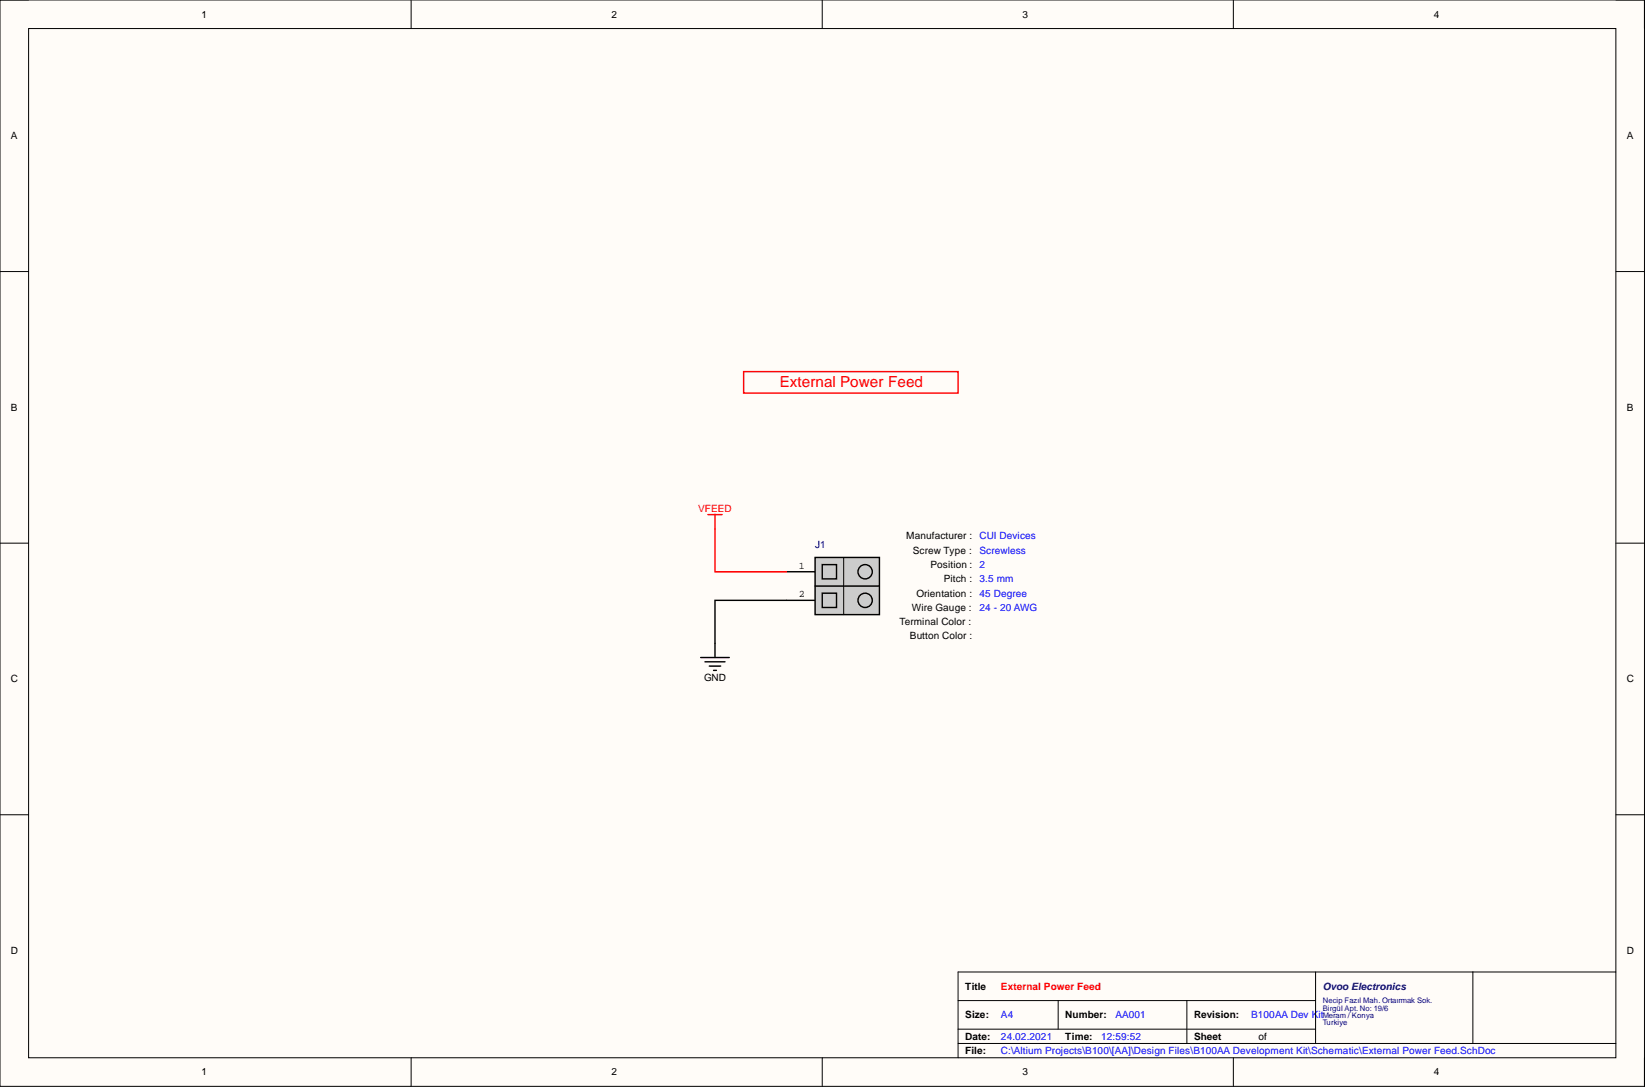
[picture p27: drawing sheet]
<svg xmlns="http://www.w3.org/2000/svg" width="292mm" height="193mm" viewBox="0 0 292 193" stroke-linecap="round" stroke-linejoin="round" font-family="sans-serif">
<defs><g id="words">
<text font-size="2.7" fill="#f00" x="138.5" y="68.7">External Power Feed</text>
<g font-size="1.8">
<text x="35.8" y="3.1">1</text>
<text x="108.6" y="3.1">2</text>
<text x="181.6" y="3.1">3</text>
<text x="254.6" y="3.1">4</text>
<text x="1.9" y="24.7">A</text>
<text x="288.9" y="24.7">A</text>
<text x="1.9" y="72.9">B</text>
<text x="288.9" y="72.9">B</text>
<text x="160.9" y="95.7">Manufacturer :</text>
<text x="141.9" y="101">1</text>
<text x="162.1" y="98.3">Screw Type :</text>
<text x="165.2" y="100.8">Position :</text>
<text x="141.9" y="106.1">2</text>
<text x="162.8" y="105.9">Orientation :</text>
<text x="167.6" y="103.4">Pitch :</text>
<text x="159.7" y="111">Terminal Color :</text>
<text x="161.6" y="113.5">Button Color :</text>
<text x="161.9" y="108.4">Wire Gauge :</text>
<text x="1.9" y="121.1">C</text>
<text x="125" y="120.9">GND</text>
<text x="288.9" y="121.1">C</text>
<text x="1.9" y="169.3">D</text>
<text x="288.9" y="169.3">D</text>
<text x="171.4" y="175.7">Title</text>
<text x="171.4" y="180.8">Size:</text>
<text x="171.4" y="184.6">Date:</text>
<text x="189.2" y="180.8">Number:</text>
<text x="189.2" y="184.6">Time:</text>
<text x="212" y="180.8">Revision:</text>
<text x="212" y="184.6">Sheet</text>
<text x="223.4" y="184.6">of</text>
<text x="35.8" y="190.9">1</text>
<text x="108.6" y="190.9">2</text>
<text x="171.4" y="187.1">File:</text>
<text x="181.6" y="190.9">3</text>
<text x="254.6" y="190.9">4</text>
</g>
<g font-size="1.8" fill="#f00">
<text x="124" y="90.9">VFEED</text>
<text x="177.7" y="175.7">External Power Feed</text>
</g>
<g font-size="1.8" fill="#00f">
<text x="173.9" y="95.7">CUI Devices</text>
<text x="173.9" y="100.8">2</text>
<text x="173.9" y="98.3">Screwless</text>
<text x="173.9" y="103.4">3.5 mm</text>
<text x="173.9" y="105.9">45 Degree</text>
<text x="173.9" y="108.4">24 - 20 AWG</text>
<text x="177.7" y="184.6">24.02.2021</text>
<text x="177.7" y="180.8">A4</text>
<text x="195.5" y="184.6">12:59:52</text>
<text x="198.1" y="180.8">AA001</text>
<text x="222.2" y="180.8">B100AA Dev Kit</text>
<text x="177.7" y="187.1">C:\Altium Projects\B100\[AA]\Design Files\B100AA Development Kit\Schematic\External Power Feed.SchDoc</text>
</g>
<g font-size="1.8" fill="#000080">
<text x="144.7" y="97.3">J1</text>
<text x="234.9" y="175.7">Ovoo Electronics</text>
</g>
<g font-size="1.4" fill="#000080">
<text x="234.9" y="178.1">Necip Fazıl Mah. Ortaırmak Sok.</text>
<text x="234.9" y="179.4">Birgül Apt. No: 19/6</text>
<text x="234.9" y="180.7">Meram / Konya</text>
<text x="234.9" y="181.9">Turkiye</text>
</g>
</g></defs>
<path d="M0 0h292v192.9h-292z" fill-rule="evenodd" fill="#fffcf8"/>
<path d="M0 0h292v192.9h-292z" fill="none" stroke="#000" stroke-width=".18"/>
<path d="M5.1 5.1h281.8v182.7h-281.8z" fill-rule="evenodd" fill="#fffcf8"/>
<g fill="none" stroke="#000" stroke-width=".18">
<path d="M0 0h5.1M73 0v5.1M146 0v5.1M219 0v5.1M286.9 0h5.1v5.1M5.1 5.1h281.8v182.7h-281.8zM0 48.2h5.1M286.9 48.2h5.1M0 96.4h5.1M286.9 96.4h5.1M0 144.6h5.1M286.9 144.6h5.1"/>
<path d="M170.1 177.6h63.5M187.9 177.6v5.1M210.8 177.6v7.6M233.6 172.6v12.6M261.5 172.6v12.6M286.9 172.6h-116.8v15.2M73 187.8v5.1M146 187.8v5.1M170.1 185.2h116.8M170.1 182.7h63.5M219 187.8v5.1M292 187.8v5.1"/>
</g>
<path d="M132 66h38.1v3.8h-38.1zM125.7 91.3h2.5M127 91.3v2.6" fill="none" stroke="#f00" stroke-width=".25"/>
<path d="M124.4 116.7h5.1M125.2 117.5h3.5M125.9 118.2h2.1M126.7 119h.5M127 114.2v2.5M139.7 101.5h5M139.7 106.6h5" fill="none" stroke="#000" stroke-width=".25"/>
<path d="M144.7 99h11.5v10.1h-11.5z" fill-rule="evenodd" fill="#ccc"/>
<g fill="none" stroke="#000" stroke-width=".25">
<path d="M144.7 99h11.5v10.1h-11.5zM139.7 106.6h-12.7v7.6M144.7 104h11.5M146 100.2h2.5v2.6h-2.5zM146 105.3h2.5v2.5h-2.5z"/>
<circle cx="153.6" cy="101.5" r="1.27"/>
<circle cx="153.6" cy="106.6" r="1.27"/>
</g>
<path d="M149.8 99v10.1" fill="none" stroke="#000" stroke-width=".18"/>
<path d="M127 93.9v7.6h12.7" fill="none" stroke="#f00" stroke-width=".25"/>
<use href="#words"/>
</svg>
